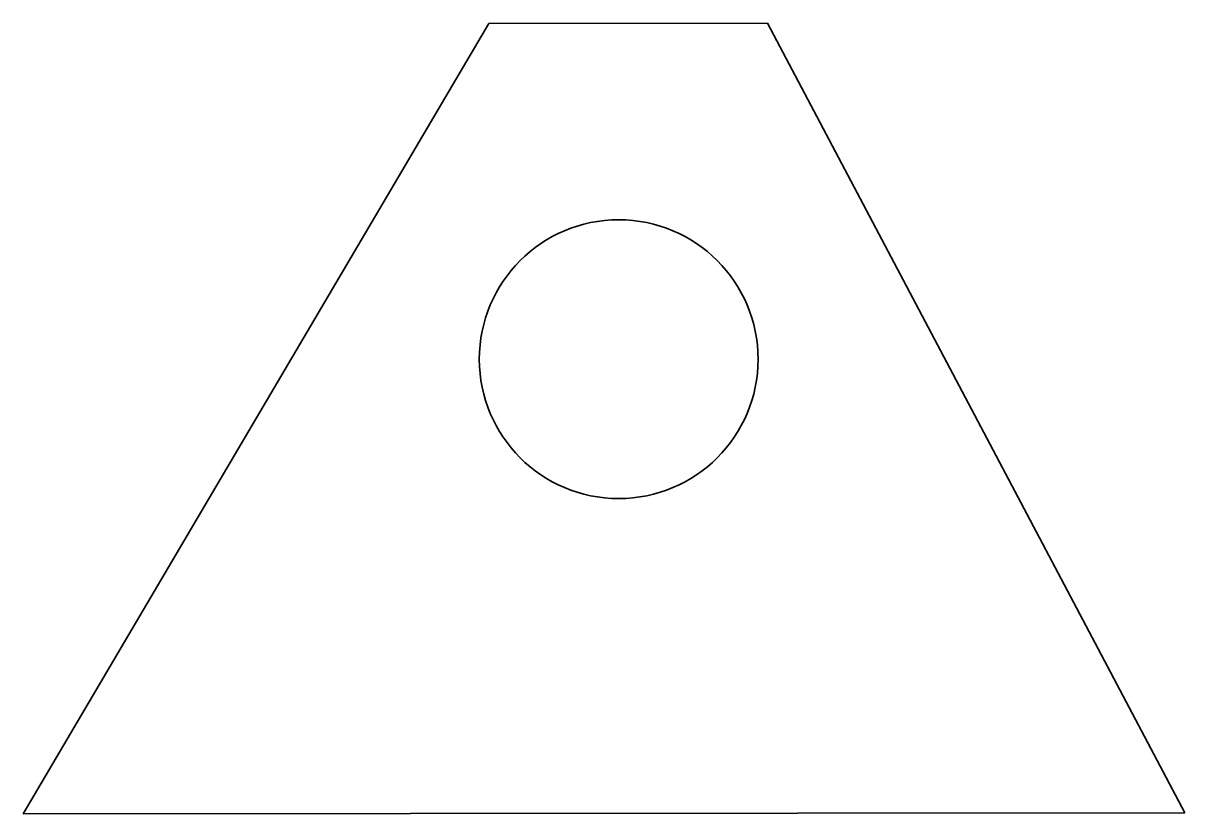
# Model space of a CAD drawing. Extents: x 154.3 to 179.3, y 138.2 to 155.2.
import ezdxf

# ---------------------------------------------------------------- set-up
doc = ezdxf.new("R2010")
doc.units = 0

msp = doc.modelspace()

# ---------------------------------------------------------------- linework, layer by layer
at = {"color": 7, "lineweight": 35}
for p, q in [((154.345459, 138.227966), (164.364227, 155.236877)), ((164.364227, 155.236877), (170.364227, 155.242218)), ((170.364227, 155.242218), (179.345459, 138.250214)), ((179.345459, 138.250214), (154.345459, 138.227966))]:
    msp.add_line(p, q, dxfattribs=at)
msp.add_circle((167.162109, 148.011688), 3, dxfattribs=at)

doc.saveas('drawing.dxf')
